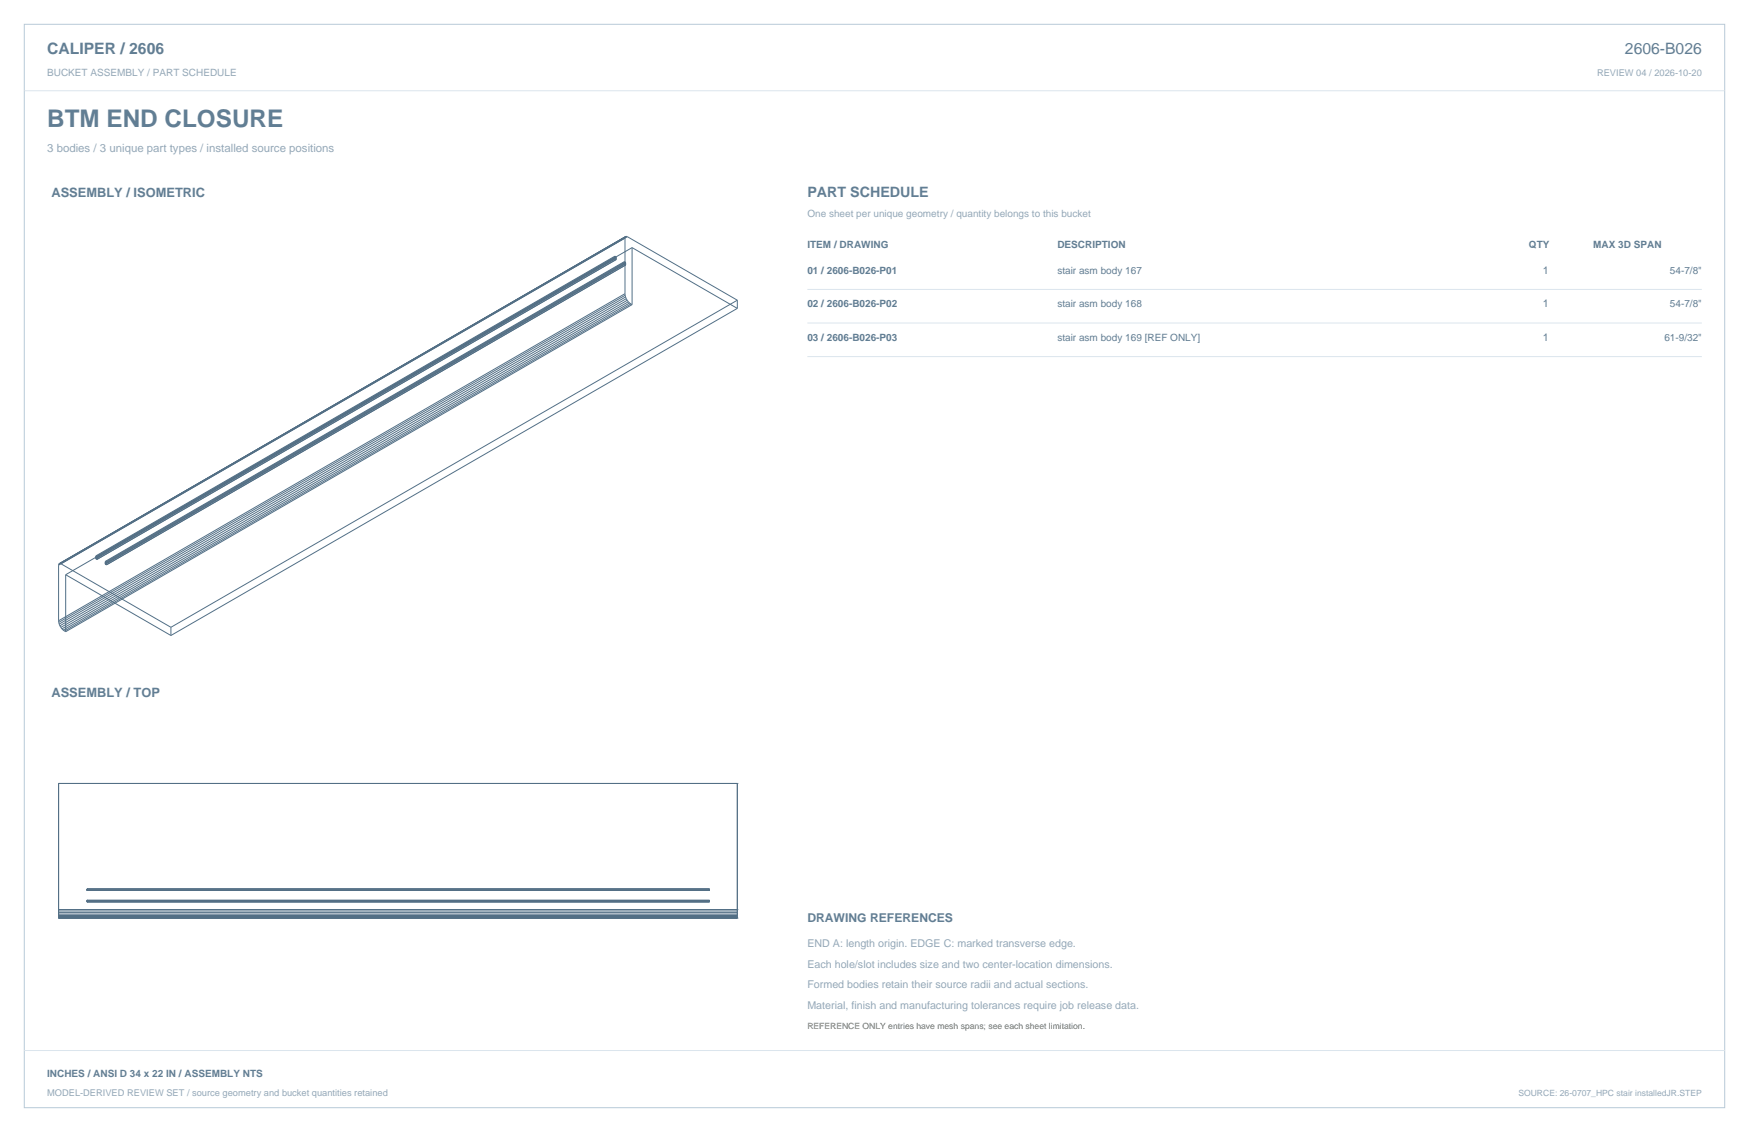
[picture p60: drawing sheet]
<svg xmlns="http://www.w3.org/2000/svg" width="864mm" height="559mm" viewBox="0 0 864 559" stroke-linecap="round" stroke-linejoin="round" font-family="sans-serif">
<defs><g id="words">
<text font-size="12" fill="#617e94" x="23" y="63">BTM END CLOSURE</text>
<g font-size="7.8" fill="#617e94">
<text x="23" y="27">CALIPER / 2606</text>
<text x="802" y="27">2606-B026</text>
</g>
<text font-size="7.1" fill="#617e94" x="399" y="97">PART SCHEDULE</text>
<g font-size="6.3" fill="#617e94">
<text x="25" y="97">ASSEMBLY / ISOMETRIC</text>
<text x="25" y="344">ASSEMBLY / TOP</text>
</g>
<text font-size="6" fill="#617e94" x="399" y="455">DRAWING REFERENCES</text>
<text font-size="5.6" fill="#93a8b9" x="23" y="75">3 bodies / 3 unique part types / installed source positions</text>
<g font-size="5.3" fill="#617e94">
<text x="762" y="135">1</text>
<text x="762" y="152">1</text>
<text x="762" y="168">1</text>
</g>
<g font-size="5.3" fill="#93a8b9">
<text x="399" y="467">END A: length origin. EDGE C: marked transverse edge.</text>
<text x="399" y="478">Each hole/slot includes size and two center-location dimensions.</text>
<text x="399" y="488">Formed bodies retain their source radii and actual sections.</text>
<text x="399" y="498">Material, finish and manufacturing tolerances require job release data.</text>
</g>
<g font-size="4.9" fill="#93a8b9">
<text x="23" y="38">BUCKET ASSEMBLY / PART SCHEDULE</text>
<text x="399" y="107">One sheet per unique geometry / quantity belongs to this bucket</text>
</g>
<g font-size="4.9" fill="#617e94">
<text x="399" y="122">ITEM / DRAWING</text>
<text x="522" y="122">DESCRIPTION</text>
<text x="755" y="122">QTY</text>
<text x="787" y="122">MAX 3D SPAN</text>
<text x="399" y="135">01 / 2606-B026-P01</text>
<text x="522" y="135">stair asm body 167</text>
<text x="825" y="135">54-7/8&quot;</text>
<text x="399" y="152">02 / 2606-B026-P02</text>
<text x="522" y="152">stair asm body 168</text>
<text x="825" y="152">54-7/8&quot;</text>
<text x="399" y="168">03 / 2606-B026-P03</text>
<text x="522" y="168">stair asm body 169 [REF ONLY]</text>
<text x="822" y="168">61-9/32&quot;</text>
<text x="23" y="532">INCHES / ANSI D 34 x 22 IN / ASSEMBLY NTS</text>
</g>
<g font-size="4.6" fill="#93a8b9">
<text x="789" y="38">REVIEW 04 / 2026-10-20</text>
<text x="23" y="541">MODEL-DERIVED REVIEW SET / source geometry and bucket quantities retained</text>
</g>
<text font-size="4.2" fill="#ad6b22" x="399" y="508">REFERENCE ONLY entries have mesh spans; see each sheet limitation.</text>
<text font-size="4.2" fill="#93a8b9" x="750" y="541">SOURCE: 26-0707_HPC stair installedJR.STEP</text>
</g></defs>
<path d="M12 12h840v535h-840z" fill="none" stroke="#b8cad8" stroke-width=".49"/>
<path d="M12 45h840M399 143h441M399 159h441M399 176h441M12 519h840" fill="none" stroke="#dbe5ed" stroke-width=".49"/>
<g fill="none" stroke="#536f85" stroke-width=".49">
<path d="M309 117l-280 161M309 117v1v27M309 117h1M309 117h.1M310 117l-281 162M310 117h.1M310 117l54 31M304 126l-257 148M304 128l-257 148M304 126v2M304 128h.1M304 126v1v1"/>
<path d="M304 128l-256 148M308 130l1 1M308 129h1M308 129l-256 148M308 130l-256 148M308 129v1M309 131l-256 148M309 129l-256 148M309 129v2M312 122l-280 162M312 122l52 30M312 122v28"/>
<path d="M309 145l-280 161M309 145v1M309 146l-280 161M309 146v1M309 147l-280 161M309 147h.1M309 147l-279 162M309 147l1 1M310 148l-280 162M310 148v1M310 149l-279 161M310 149l1 1"/>
<path d="M311 150l-280 161M311 150h1M312 150l-280 161M312 150h.1M312 150l-280 162M364 148l-280 162M364 152l-280 162M364 148v4M29 279v27M29 279h.1M29 278v1M29 278h1l54 32"/>
<path d="M29 278h.1M47 274v2M47 274l1 1v1M47 276h1M47 275l257-148-256 148zM52 277h1M52 278l1 1M52 277v1M52 277l256-148 1 1-256 148zM53 277v2M32 284l52 30M32 284v28"/>
<path d="M29 306v1M29 307v1M29 308l1 1M30 309v1M30 310h1M31 310v1M31 311h1M32 311v1M84 310v4M29 387h.1M29 387v66M29 387h335"/>
<path d="M364 387h.1M364 387v66M43 440h.1M43 439h.1M43 439v1M43 440h307M43 439h307M350 440h.1M350 439h.1M350 439v1M29 449h.1M29 453h.1"/>
<path d="M29 452h335M29 453h335M29 449h335M29 451h335M29 450h335M43 445h.1M43 444h.1M43 445h307M43 444h307M43 444v1M350 445h.1M350 444h.1"/>
<path d="M350 444v1M364 449h.1M364 453h.1"/>
</g>
<use href="#words"/>
</svg>
